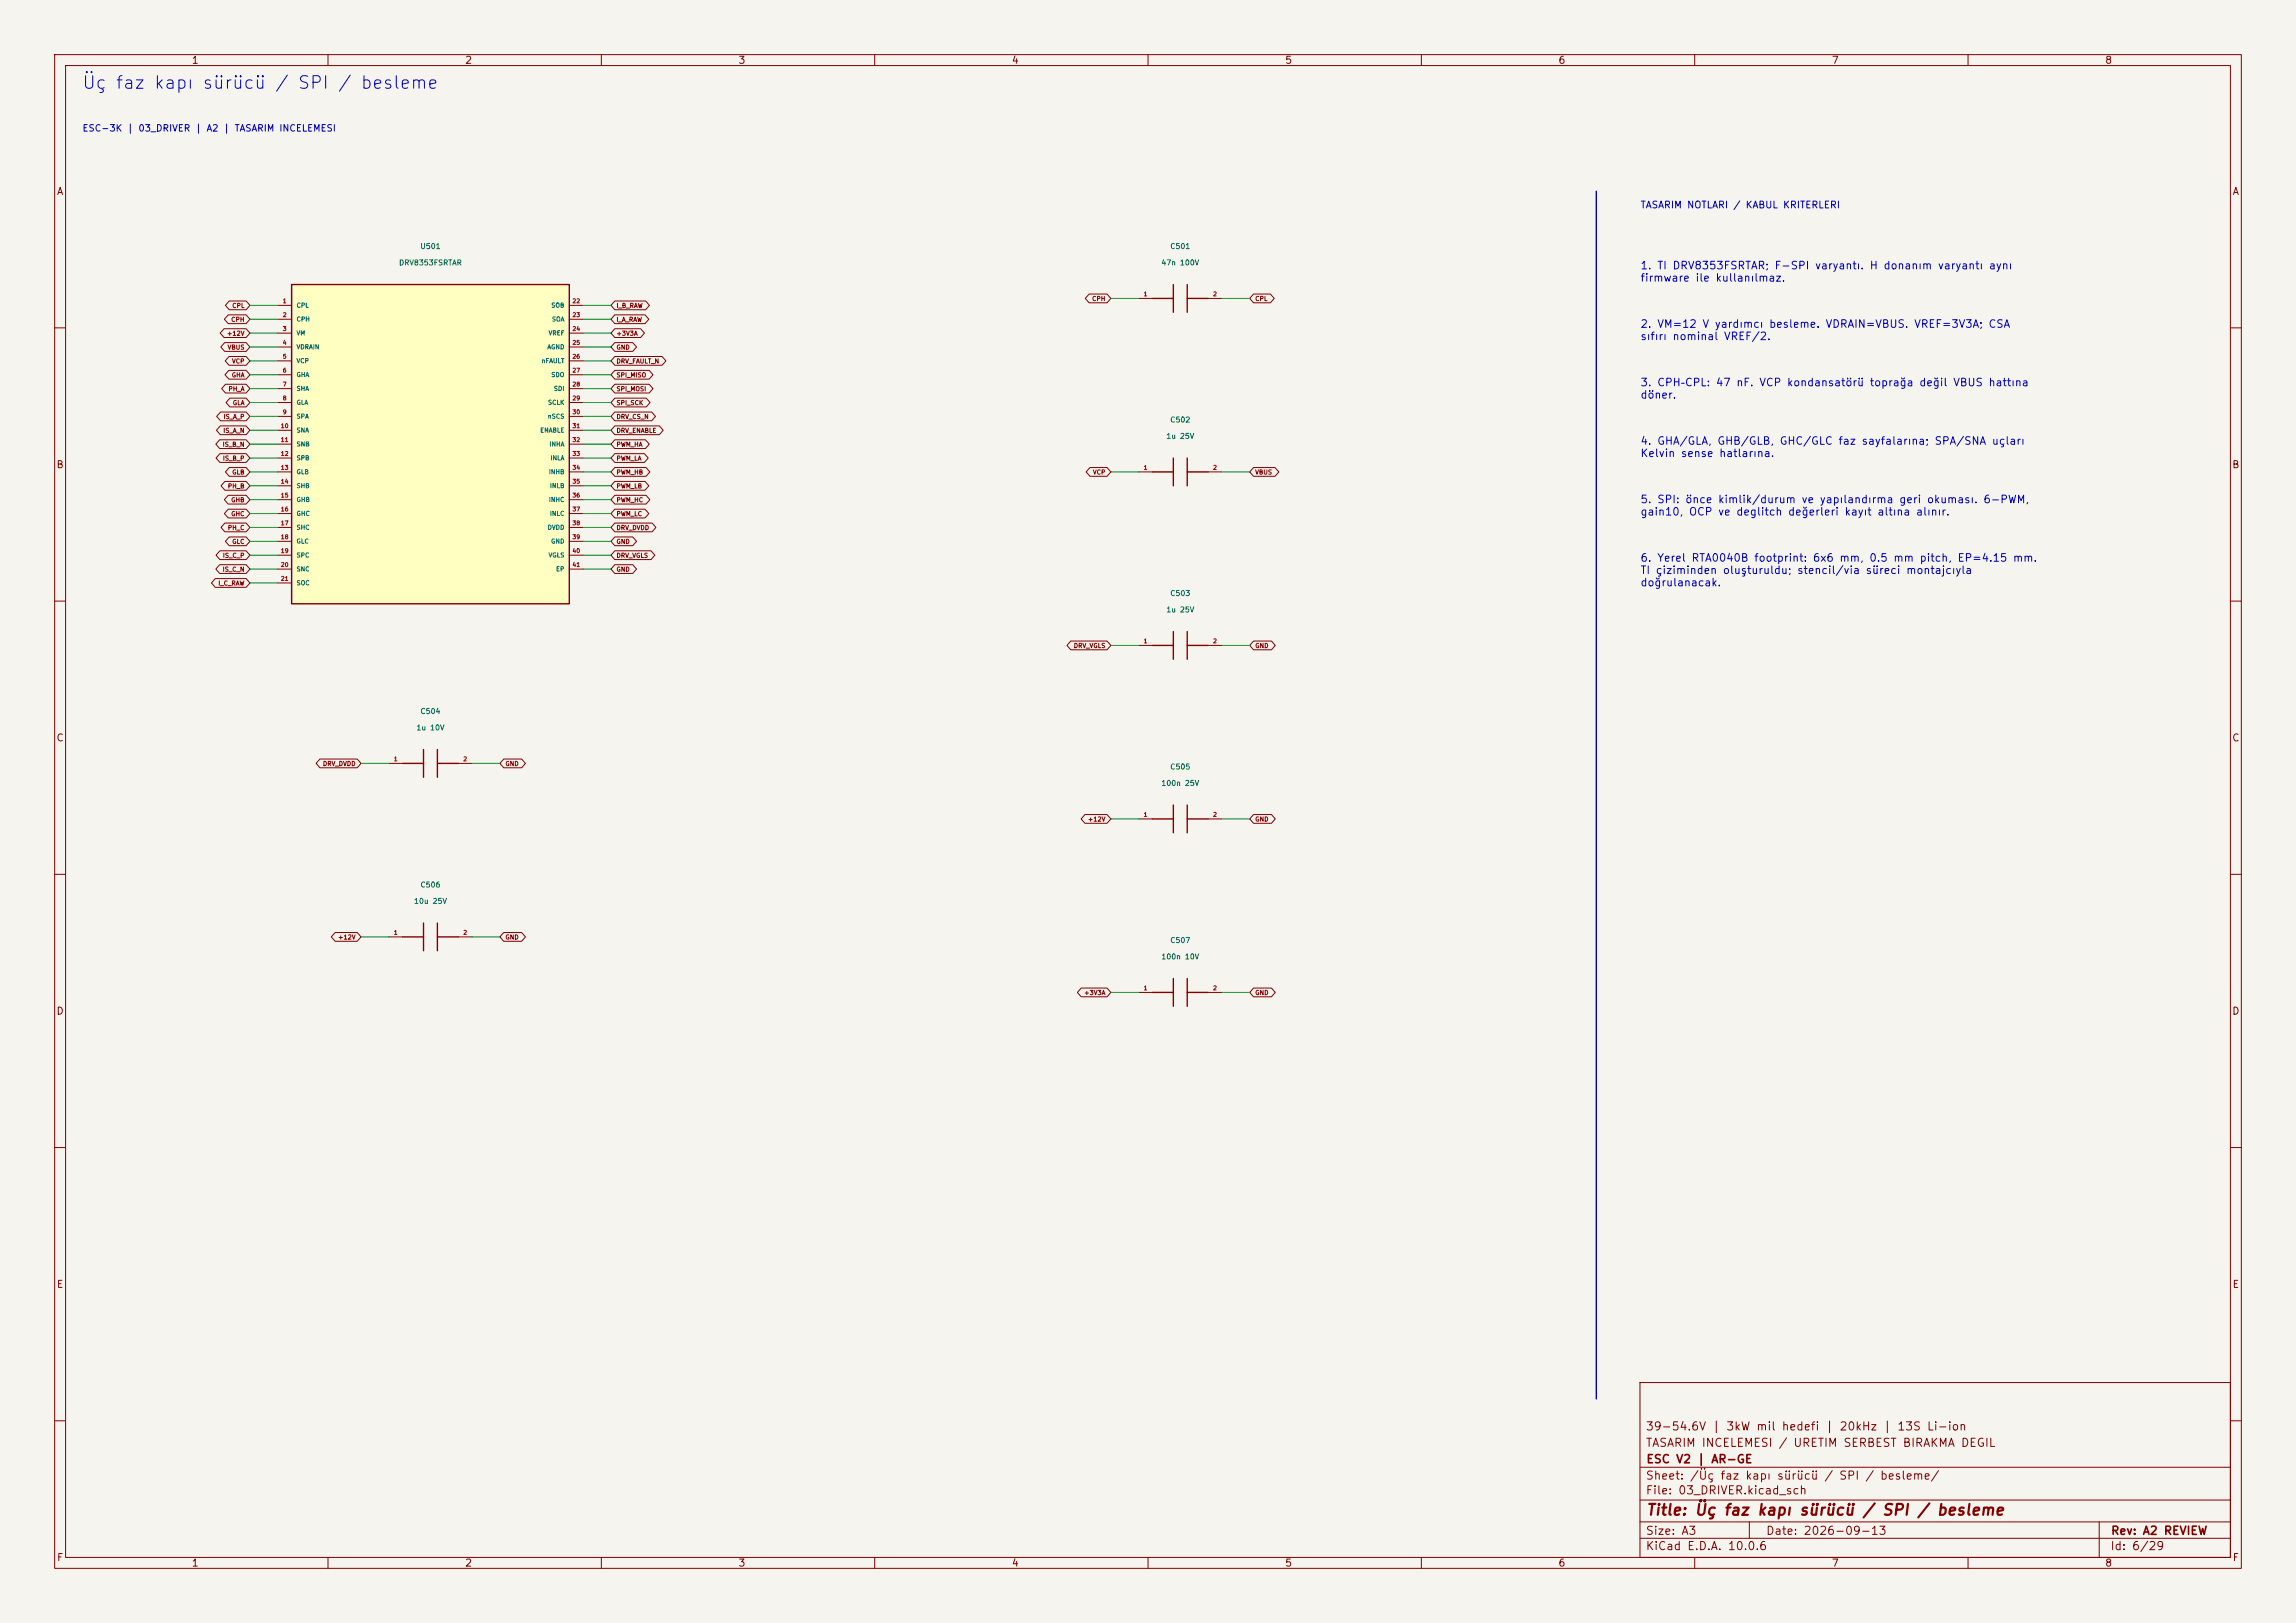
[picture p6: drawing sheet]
<svg xmlns="http://www.w3.org/2000/svg" width="420mm" height="297mm" viewBox="0 0 420 297" stroke-linecap="round" stroke-linejoin="round" font-family="sans-serif">
<defs><g id="words">
<text font-size="2.3" fill="#0000c2" x="14.9" y="16.8">Üç faz kapı sürücü / SPI / besleme</text>
<text font-size="2" fill="#840000" x="301" y="277.8">Title: Üç faz kapı sürücü / SPI / besleme</text>
<g font-size="1.5" fill="#840000">
<text x="300.9" y="262.1">39-54.6V | 3kW mil hedefi | 20kHz | 13S Li-ion</text>
<text x="300.9" y="265.1">TASARIM INCELEMESI / URETIM SERBEST BIRAKMA DEGIL</text>
<text x="301" y="268.1">ESC V2 | AR-GE</text>
<text x="300.9" y="273.8">File: 03_DRIVER.kicad_sch</text>
<text x="300.9" y="271.1">Sheet: /Üç faz kapı sürücü / SPI / besleme/</text>
<text x="300.9" y="281.2">Size: A3</text>
<text x="322.9" y="281.2">Date: 2026-09-13</text>
<text x="386" y="281.2">Rev: A2 REVIEW</text>
<text x="300.9" y="284">KiCad E.D.A. 10.0.6</text>
<text x="385.9" y="284">Id: 6/29</text>
</g>
<g font-size="1.4" fill="#0000c2">
<text x="300" y="49.6">1. TI DRV8353FSRTAR; F-SPI varyantı. H donanım varyantı aynı</text>
<text x="300" y="51.9">firmware ile kullanılmaz.</text>
<text x="300" y="60.3">2. VM=12 V yardımcı besleme. VDRAIN=VBUS. VREF=3V3A; CSA</text>
<text x="300" y="62.6">sıfırı nominal VREF/2.</text>
<text x="300" y="71">3. CPH–CPL: 47 nF. VCP kondansatörü toprağa değil VBUS hattına</text>
<text x="300" y="73.3">döner.</text>
<text x="300" y="81.7">4. GHA/GLA, GHB/GLB, GHC/GLC faz sayfalarına; SPA/SNA uçları</text>
<text x="300" y="84">Kelvin sense hatlarına.</text>
<text x="300" y="92.4">5. SPI: önce kimlik/durum ve yapılandırma geri okuması. 6-PWM,</text>
<text x="300" y="94.7">gain10, OCP ve deglitch değerleri kayıt altına alınır.</text>
<text x="300" y="103.1">6. Yerel RTA0040B footprint: 6x6 mm, 0.5 mm pitch, EP=4.15 mm.</text>
<text x="300" y="105.4">TI çiziminden oluşturuldu; stencil/via süreci montajcıyla</text>
<text x="300" y="107.6">doğrulanacak.</text>
</g>
<g font-size="1.3" fill="#840000">
<text x="35" y="12">1</text>
<text x="85" y="12">2</text>
<text x="135" y="12">3</text>
<text x="185" y="12">4</text>
<text x="235" y="12">5</text>
<text x="285" y="12">6</text>
<text x="335" y="12">7</text>
<text x="385" y="12">8</text>
<text x="10.3" y="36">A</text>
<text x="408.3" y="36">A</text>
<text x="10.2" y="86">B</text>
<text x="408.2" y="86">B</text>
<text x="10.2" y="136">C</text>
<text x="408.2" y="136">C</text>
<text x="10.2" y="186">D</text>
<text x="408.2" y="186">D</text>
<text x="10.3" y="236">E</text>
<text x="408.3" y="236">E</text>
<text x="10.3" y="286">F</text>
<text x="35" y="287">1</text>
<text x="85" y="287">2</text>
<text x="135" y="287">3</text>
<text x="185" y="287">4</text>
<text x="235" y="287">5</text>
<text x="285" y="287">6</text>
<text x="335" y="287">7</text>
<text x="385" y="287">8</text>
<text x="408.3" y="286">F</text>
</g>
<text font-size="1.3" fill="#0000c2" x="300" y="38.4">TASARIM NOTLARI / KABUL KRITERLERI</text>
<text font-size="1.2" fill="#0000c2" x="15" y="24.4">ESC-3K | 03_DRIVER | A2 | TASARIM INCELEMESI</text>
<g font-size="1" fill="#006464">
<text x="76.8" y="45.8">U501</text>
<text x="214" y="45.8">C501</text>
<text x="72.9" y="48.8">DRV8353FSRTAR</text>
<text x="212.3" y="48.8">47n 100V</text>
<text x="214" y="77.5">C502</text>
<text x="213.2" y="80.5">1u 25V</text>
<text x="213.2" y="112.3">1u 25V</text>
<text x="214" y="109.3">C503</text>
<text x="76.8" y="130.9">C504</text>
<text x="76.1" y="133.9">1u 10V</text>
<text x="214" y="141">C505</text>
<text x="212.3" y="144">100n 25V</text>
<text x="75.6" y="165.6">10u 25V</text>
<text x="76.8" y="162.6">C506</text>
<text x="214" y="172.8">C507</text>
<text x="212.3" y="175.8">100n 10V</text>
</g>
<g font-size=".8" fill="#840000">
<text x="42.2" y="59.1">CPH</text>
<text x="42.4" y="56.5">CPL</text>
<text x="112.7" y="56.5">I_B_RAW</text>
<text x="112.7" y="59.1">I_A_RAW</text>
<text x="199.7" y="55.3">CPH</text>
<text x="229.5" y="55.3">CPL</text>
<text x="41.4" y="61.6">+12V</text>
<text x="41.6" y="64.2">VBUS</text>
<text x="112.7" y="64.2">GND</text>
<text x="112.7" y="61.6">+3V3A</text>
<text x="41.7" y="71.8">PH_A</text>
<text x="42.3" y="69.2">GHA</text>
<text x="42.4" y="66.7">VCP</text>
<text x="112.7" y="66.7">DRV_FAULT_N</text>
<text x="112.7" y="69.2">SPI_MISO</text>
<text x="112.7" y="71.8">SPI_MOSI</text>
<text x="40.8" y="76.9">IS_A_P</text>
<text x="42.5" y="74.3">GLA</text>
<text x="112.7" y="74.3">SPI_SCK</text>
<text x="112.7" y="76.9">DRV_CS_N</text>
<text x="40.6" y="81.9">IS_B_N</text>
<text x="40.8" y="79.4">IS_A_N</text>
<text x="112.7" y="79.4">DRV_ENABLE</text>
<text x="112.7" y="81.9">PWM_HA</text>
<text x="40.7" y="84.5">IS_B_P</text>
<text x="41.6" y="89.6">PH_B</text>
<text x="42.4" y="87">GLB</text>
<text x="112.7" y="84.5">PWM_LA</text>
<text x="112.7" y="87">PWM_HB</text>
<text x="112.7" y="89.6">PWM_LB</text>
<text x="199.8" y="87">VCP</text>
<text x="229.5" y="87">VBUS</text>
<text x="42.2" y="92.1">GHB</text>
<text x="42.2" y="94.6">GHC</text>
<text x="112.7" y="92.1">PWM_HC</text>
<text x="112.7" y="94.6">PWM_LC</text>
<text x="41.6" y="97.2">PH_C</text>
<text x="42.4" y="99.7">GLC</text>
<text x="112.7" y="97.2">DRV_DVDD</text>
<text x="112.7" y="99.7">GND</text>
<text x="39.8" y="107.3">I_C_RAW</text>
<text x="40.6" y="104.8">IS_C_N</text>
<text x="40.7" y="102.3">IS_C_P</text>
<text x="112.7" y="104.8">GND</text>
<text x="112.7" y="102.3">DRV_VGLS</text>
<text x="196.3" y="118.8">DRV_VGLS</text>
<text x="229.5" y="118.8">GND</text>
<text x="59" y="140.4">DRV_DVDD</text>
<text x="92.4" y="140.4">GND</text>
<text x="198.9" y="150.5">+12V</text>
<text x="229.5" y="150.5">GND</text>
<text x="61.8" y="172.1">+12V</text>
<text x="92.4" y="172.1">GND</text>
<text x="198.2" y="182.3">+3V3A</text>
<text x="229.5" y="182.3">GND</text>
</g>
<g font-size=".8" fill="#a90000">
<text x="51.6" y="55.7">1</text>
<text x="51.6" y="58.2">2</text>
<text x="104.6" y="55.7">22</text>
<text x="104.6" y="58.2">23</text>
<text x="209.1" y="54.4">1</text>
<text x="221.8" y="54.4">2</text>
<text x="51.6" y="60.7">3</text>
<text x="51.6" y="63.3">4</text>
<text x="51.6" y="65.8">5</text>
<text x="104.6" y="60.7">24</text>
<text x="104.6" y="63.3">25</text>
<text x="104.6" y="65.8">26</text>
<text x="51.6" y="68.4">6</text>
<text x="51.6" y="70.9">7</text>
<text x="104.6" y="68.4">27</text>
<text x="104.6" y="70.9">28</text>
<text x="51.6" y="73.4">8</text>
<text x="51.6" y="76">9</text>
<text x="104.6" y="73.4">29</text>
<text x="104.6" y="76">30</text>
<text x="51.3" y="78.5">10</text>
<text x="51.3" y="81.1">11</text>
<text x="51.3" y="83.6">12</text>
<text x="104.6" y="78.5">31</text>
<text x="104.6" y="81.1">32</text>
<text x="104.6" y="83.6">33</text>
<text x="51.3" y="86.1">13</text>
<text x="51.3" y="88.7">14</text>
<text x="104.6" y="86.1">34</text>
<text x="104.6" y="88.7">35</text>
<text x="209.1" y="86.1">1</text>
<text x="221.8" y="86.1">2</text>
<text x="51.3" y="91.2">15</text>
<text x="51.3" y="93.8">16</text>
<text x="104.6" y="91.2">36</text>
<text x="104.6" y="93.8">37</text>
<text x="51.3" y="96.3">17</text>
<text x="51.3" y="98.8">18</text>
<text x="51.3" y="101.4">19</text>
<text x="104.6" y="96.3">38</text>
<text x="104.6" y="98.8">39</text>
<text x="104.6" y="101.4">40</text>
<text x="51.3" y="103.9">20</text>
<text x="51.3" y="106.5">21</text>
<text x="104.6" y="103.9">41</text>
<text x="209.1" y="117.9">1</text>
<text x="221.8" y="117.9">2</text>
<text x="72" y="139.5">1</text>
<text x="84.7" y="139.5">2</text>
<text x="209.1" y="149.6">1</text>
<text x="221.8" y="149.6">2</text>
<text x="72" y="171.2">1</text>
<text x="84.7" y="171.2">2</text>
<text x="209.1" y="181.4">1</text>
<text x="221.8" y="181.4">2</text>
</g>
<g font-size=".8" fill="#006464">
<text x="54.2" y="56.5">CPL</text>
<text x="54.2" y="59">CPH</text>
<text x="100.8" y="56.5">SOB</text>
<text x="100.9" y="59">SOA</text>
<text x="54.2" y="61.6">VM</text>
<text x="54.2" y="64.1">VDRAIN</text>
<text x="100" y="64.1">AGND</text>
<text x="100.3" y="61.6">VREF</text>
<text x="54.2" y="66.6">VCP</text>
<text x="54.2" y="69.2">GHA</text>
<text x="54.2" y="71.7">SHA</text>
<text x="99" y="66.6">nFAULT</text>
<text x="100.8" y="69.2">SDO</text>
<text x="101.2" y="71.7">SDI</text>
<text x="54.2" y="74.3">GLA</text>
<text x="54.2" y="76.8">SPA</text>
<text x="100.1" y="76.8">nSCS</text>
<text x="100.2" y="74.3">SCLK</text>
<text x="54.2" y="79.3">SNA</text>
<text x="54.2" y="81.9">SNB</text>
<text x="98.7" y="79.3">ENABLE</text>
<text x="100.4" y="81.9">INHA</text>
<text x="54.2" y="84.4">SPB</text>
<text x="54.2" y="87">GLB</text>
<text x="54.2" y="89.5">SHB</text>
<text x="100.3" y="87">INHB</text>
<text x="100.5" y="89.5">INLB</text>
<text x="100.6" y="84.4">INLA</text>
<text x="54.2" y="92">GHB</text>
<text x="54.2" y="94.6">GHC</text>
<text x="100.3" y="92">INHC</text>
<text x="100.5" y="94.6">INLC</text>
<text x="54.2" y="97.1">SHC</text>
<text x="54.2" y="99.7">GLC</text>
<text x="100.1" y="97.1">DVDD</text>
<text x="100.7" y="99.7">GND</text>
<text x="54.2" y="102.2">SPC</text>
<text x="54.2" y="104.7">SNC</text>
<text x="54.2" y="107.3">SOC</text>
<text x="100.3" y="102.2">VGLS</text>
<text x="101.6" y="104.7">EP</text>
</g>
</g></defs>
<path d="M0 0h420v297h-420z" fill="#f5f4ef" stroke="#f5f4ef" stroke-width=".18"/>
<g fill="none" stroke="#840000" stroke-width=".18">
<path d="M10 10h400v277h-400zM12 12h396v273h-396zM60 10v2M110 10v2M160 10v2M210 10v2M260 10v2M310 10v2M360 10v2M208.3 54.6h2.5M221 54.6h2.5M10 60h2"/>
<path d="M408 60h2M10 110h2M208.3 118.1h2.5M221 118.1h2.5M408 110h2M10 160h2M208.3 149.9h2.5M221 149.9h2.5M408 160h2M208.3 181.6h2.5M221 181.6h2.5M10 210h2"/>
<path d="M408 210h2M300 253h108v32h-108zM10 260h2M300 278.5h108M300 274.5h108M300 268.5h108M320 278.5v3M384 278.5v6.5M408 260h2M60 285v2M110 285v2M160 285v2"/>
<path d="M210 285v2M260 285v2M300 281.5h108M310 285v2M360 285v2"/>
</g>
<g fill="none" stroke="#840000" stroke-width=".25">
<path d="M210.8 54.6h3.8M214.6 52.1v5.1M217.2 52.1v5.1M217.2 54.6h3.8M210.8 118.1h3.8M214.6 115.6v5.1M217.2 115.6v5.1M217.2 118.1h3.8M210.8 149.9h3.8M214.6 147.3v5.1M217.2 147.3v5.1M217.2 149.9h3.8"/>
<path d="M214.6 179.1v5.1M217.2 179.1v5.1M210.8 181.6h3.8M217.2 181.6h3.8"/>
</g>
<path d="M53.3 52.1h50.8v58.4h-50.8z" fill="#ffffc2"/>
<g fill="none" stroke="#840000" stroke-width=".25">
<path d="M53.3 52.1h50.8v58.4h-50.8zM210.8 86.4h3.8M214.6 83.8v5.1M217.2 86.4h3.8M217.2 83.8v5.1M73.7 139.7h3.8M77.5 137.2v5M80 139.7h3.8M80 137.2v5M73.7 171.5h3.8M77.5 168.9v5.1M80 168.9v5.1"/>
<path d="M80 171.5h3.8"/>
</g>
<g fill="none" stroke="#840000" stroke-width=".18">
<path d="M41.7 57.6h3.3l.7 .8-.7 .8h-3.3l-.7-.8zM41.9 55.1h3.1l.7 .8-.7 .8h-3.1l-.7-.8zM50.8 55.9h2.5M50.8 58.4h2.5M104.1 55.9h2.6M104.1 58.4h2.6M112.5 55.1h5.6l.7 .8-.7 .8h-5.6l-.7-.8zM112.5 57.6h5.5l.7 .8-.7 .8h-5.5l-.7-.8zM199.2 53.8h3.3l.7 .8-.7 .8h-3.3l-.7-.8zM229.3 53.8h3.1l.7 .8-.7 .8h-3.1l-.7-.8zM40.3 77.9h4.7l.7 .8-.7 .8h-4.7l-.7-.8zM40.3 75.4h4.7l.7 .8-.7 .8h-4.7l-.7-.8z"/>
<path d="M41 60.2h4l.7 .8-.7 .8h-4l-.7-.8zM41.1 62.7h3.9l.7 .8-.7 .8h-3.9l-.7-.8zM41.2 70.3h3.8l.7 .8-.7 .8h-3.8l-.7-.8zM41.9 67.8h3.1l.7 .8-.7 .8h-3.1l-.7-.8zM41.9 65.2h3.1l.7 .8-.7 .8h-3.1l-.7-.8zM42 72.9h3l.7 .8-.7 .8h-3l-.7-.8zM50.8 61h2.5M50.8 63.5h2.5M50.8 66h2.5M50.8 68.6h2.5M50.8 71.1h2.5M50.8 73.7h2.5"/>
<path d="M50.8 76.2h2.5M50.8 78.7h2.5M104.1 61h2.6M104.1 63.5h2.6M104.1 66h2.6M104.1 68.6h2.6M104.1 71.1h2.6M104.1 73.7h2.6M104.1 76.2h2.6M104.1 78.7h2.6M112.5 62.7h3.2l.7 .8-.7 .8h-3.2l-.7-.8zM112.5 60.2h4.7l.7 .8-.7 .8h-4.7l-.7-.8z"/>
<path d="M112.5 65.2h8.6l.7 .8-.7 .8h-8.6l-.7-.8zM112.5 67.8h6.2l.7 .8-.7 .8h-6.2l-.7-.8zM112.5 70.3h6.2l.7 .8-.7 .8h-6.2l-.7-.8zM112.5 72.9h5.7l.7 .8-.7 .8h-5.7l-.7-.8zM112.5 75.4h6.7l.7 .8-.7 .8h-6.7l-.7-.8zM112.5 77.9h8.1l.7 .8-.7 .8h-8.1l-.7-.8zM40.2 80.5h4.8l.7 .8-.7 .8h-4.8l-.7-.8zM40.2 83h4.8l.7 .8-.7 .8h-4.8l-.7-.8zM41.1 88.1h3.9l.7 .8-.7 .8h-3.9l-.7-.8zM41.1 95.7h3.9l.7 .8-.7 .8h-3.9l-.7-.8zM41.7 90.6h3.3l.7 .8-.7 .8h-3.3l-.7-.8zM41.7 93.2h3.3l.7 .8-.7 .8h-3.3l-.7-.8z"/>
<path d="M41.9 85.6h3.1l.7 .8-.7 .8h-3.1l-.7-.8zM41.9 98.3h3.1l.7 .8-.7 .8h-3.1l-.7-.8zM50.8 81.3h2.5M50.8 83.8h2.5M50.8 86.4h2.5M50.8 88.9h2.5M50.8 91.4h2.5M50.8 94h2.5M50.8 96.5h2.5M50.8 99.1h2.5M104.1 81.3h2.6M104.1 83.8h2.6"/>
<path d="M104.1 86.4h2.6M104.1 88.9h2.6M104.1 91.4h2.6M104.1 94h2.6M104.1 96.5h2.6M104.1 99.1h2.6M112.5 80.5h5.6l.7 .8-.7 .8h-5.6l-.7-.8zM112.5 83h5.4l.7 .8-.7 .8h-5.4l-.7-.8zM112.5 85.6h5.7l.7 .8-.7 .8h-5.7l-.7-.8zM112.5 88.1h5.5l.7 .8-.7 .8h-5.5l-.7-.8zM112.5 90.6h5.7l.7 .8-.7 .8h-5.7l-.7-.8zM112.5 93.2h5.5l.7 .8-.7 .8h-5.5l-.7-.8z"/>
<path d="M112.5 95.7h6.8l.7 .8-.7 .8h-6.8l-.7-.8zM112.5 98.3h3.2l.7 .8-.7 .8h-3.2l-.7-.8zM199.4 85.6h3.1l.7 .8-.7 .8h-3.1l-.7-.8zM208.3 86.4h2.5M221 86.4h2.5M229.3 85.6h3.9l.7 .8-.7 .8h-3.9l-.7-.8zM39.4 105.9h5.6l.7 .8-.7 .8h-5.6l-.7-.8zM40.2 103.3h4.8l.7 .8-.7 .8h-4.8l-.7-.8zM40.2 100.8h4.8l.7 .8-.7 .8h-4.8l-.7-.8zM50.8 101.6h2.5M50.8 104.1h2.5M50.8 106.7h2.5"/>
<path d="M104.1 101.6h2.6M104.1 104.1h2.6M112.5 103.3h3.2l.7 .8-.7 .8h-3.2l-.7-.8zM112.5 100.8h6.6l.7 .8-.7 .8h-6.6l-.7-.8zM195.9 117.3h6.6l.7 .8-.7 .8h-6.6l-.7-.8zM229.3 117.3h3.3l.7 .8-.7 .8h-3.3l-.7-.8zM58.5 138.9h6.8l.7 .8-.7 .8h-6.8l-.7-.8zM71.1 139.7h2.6M83.8 139.7h2.6M92.1 138.9h3.3l.7 .8-.7 .8h-3.3l-.7-.8zM198.5 149.1h4l.7 .8-.7 .8h-4l-.7-.8zM229.3 149.1h3.3l.7 .8-.7 .8h-3.3l-.7-.8z"/>
<path d="M61.3 170.6h4l.7 .9-.7 .8h-4l-.7-.8zM71.1 171.5h2.6M83.8 171.5h2.6M92.1 170.6h3.3l.7 .9-.7 .8h-3.3l-.7-.8zM197.8 180.8h4.7l.7 .8-.7 .8h-4.7l-.7-.8zM229.3 180.8h3.3l.7 .8-.7 .8h-3.3l-.7-.8z"/>
</g>
<path d="M292 35v221" fill="none" stroke="#0000c2" stroke-width=".25"/>
<g fill="none" stroke="#009600" stroke-width=".18">
<path d="M45.7 55.9h5.1M45.7 58.4h5.1M106.7 55.9h5.1M106.7 58.4h5.1M203.2 54.6h5.1M223.5 54.6h5.1M45.7 61h5.1M45.7 73.7h5.1M45.7 76.2h5.1M45.7 78.7h5.1M45.7 63.5h5.1M45.7 66h5.1"/>
<path d="M45.7 68.6h5.1M45.7 71.1h5.1M106.7 61h5.1M106.7 73.7h5.1M106.7 76.2h5.1M106.7 78.7h5.1M106.7 63.5h5.1M106.7 66h5.1M106.7 68.6h5.1M106.7 71.1h5.1M45.7 81.3h5.1M45.7 83.8h5.1"/>
<path d="M45.7 86.4h5.1M45.7 96.5h5.1M45.7 88.9h5.1M45.7 91.4h5.1M45.7 94h5.1M45.7 99.1h5.1M106.7 81.3h5.1M106.7 83.8h5.1M106.7 86.4h5.1M106.7 96.5h5.1M106.7 88.9h5.1M106.7 91.4h5.1"/>
<path d="M106.7 94h5.1M106.7 99.1h5.1M203.2 86.4h5.1M223.5 86.4h5.1M45.7 101.6h5.1M45.7 104.1h5.1M45.7 106.7h5.1M106.7 101.6h5.1M106.7 104.1h5.1M203.2 118.1h5.1M223.5 118.1h5.1M66 139.7h5.1"/>
<path d="M86.4 139.7h5M203.2 149.9h5.1M223.5 149.9h5.1M66 171.5h5.1M86.4 171.5h5M203.2 181.6h5.1M223.5 181.6h5.1"/>
</g>
<use href="#words"/>
</svg>
